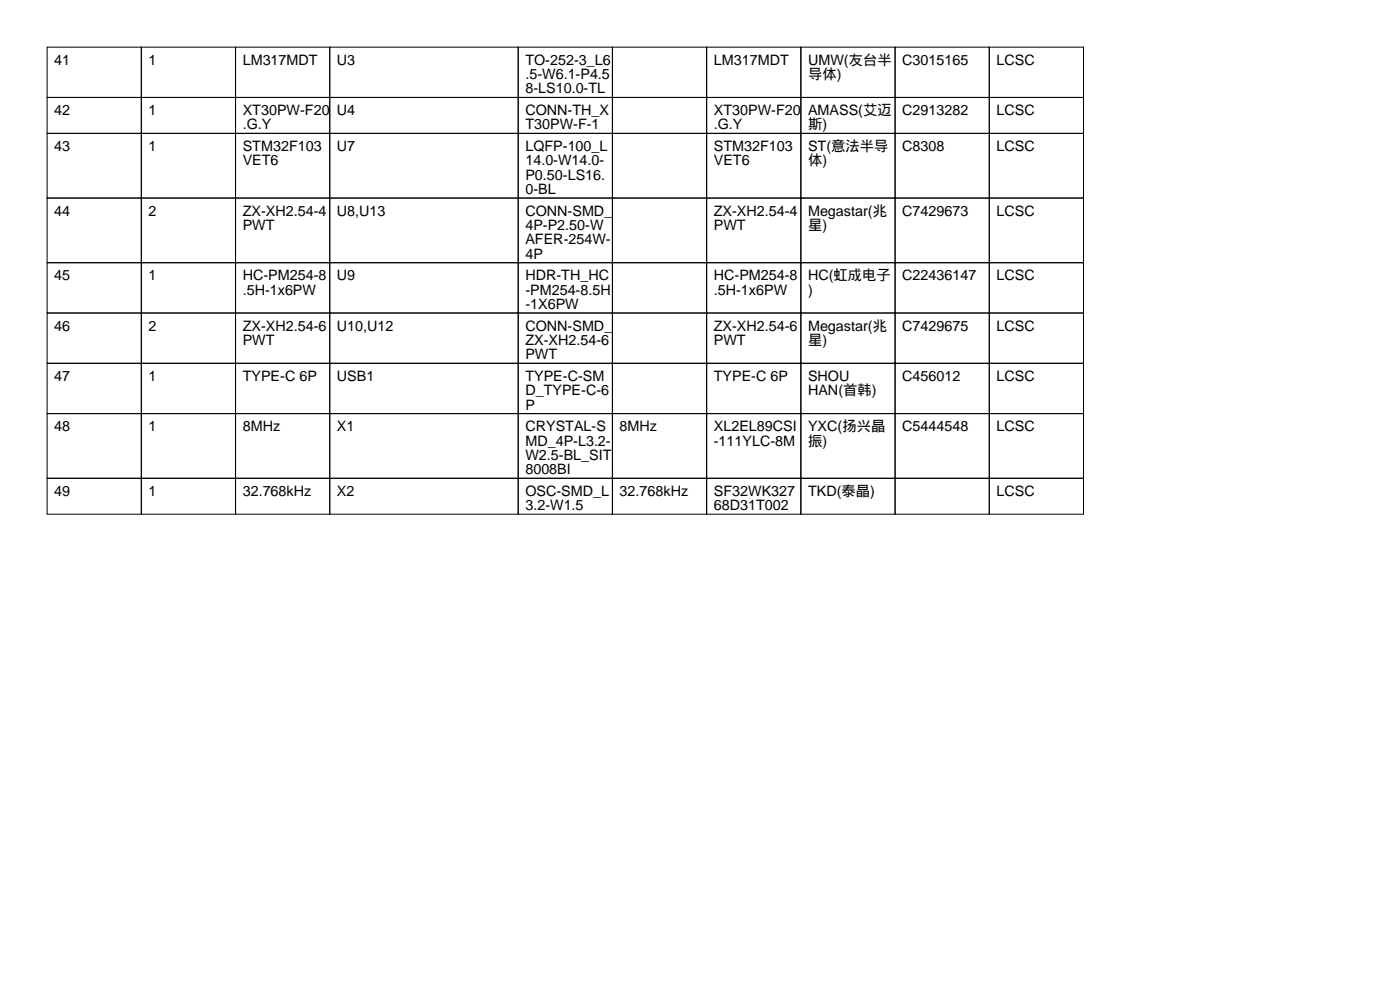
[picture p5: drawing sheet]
<svg xmlns="http://www.w3.org/2000/svg" width="297mm" height="210mm" viewBox="0 0 297 210" stroke-linecap="round" stroke-linejoin="round" font-family="sans-serif">
<defs><g id="words">
<g font-size="3">
<text x="11.5" y="13.7">41</text>
<text x="31.5" y="13.7">1</text>
<text x="51.5" y="13.7">LM317MDT</text>
<text x="71.5" y="13.7">U3</text>
<text x="111.5" y="13.7">TO-252-3_L6</text>
<text x="111.5" y="16.8">.5-W6.1-P4.5</text>
<text x="151.5" y="13.7">LM317MDT</text>
<text x="171.5" y="13.7">UMW(友台半</text>
<text x="171.5" y="16.8">导体)</text>
<text x="191.5" y="13.7">C3015165</text>
<text x="211.5" y="13.7">LCSC</text>
<text x="111.5" y="19.8">8-LS10.0-TL</text>
<text x="11.5" y="24.4">42</text>
<text x="31.5" y="24.4">1</text>
<text x="51.5" y="24.4">XT30PW-F20</text>
<text x="51.5" y="27.4">.G.Y</text>
<text x="71.5" y="24.4">U4</text>
<text x="111.5" y="24.4">CONN-TH_X</text>
<text x="111.5" y="27.4">T30PW-F-1</text>
<text x="151.5" y="24.4">XT30PW-F20</text>
<text x="151.5" y="27.4">.G.Y</text>
<text x="171.5" y="24.4">AMASS(艾迈</text>
<text x="171.5" y="27.4">斯)</text>
<text x="191.5" y="24.4">C2913282</text>
<text x="211.5" y="24.4">LCSC</text>
<text x="11.5" y="32">43</text>
<text x="31.5" y="32">1</text>
<text x="51.5" y="32">STM32F103</text>
<text x="51.5" y="35.1">VET6</text>
<text x="71.5" y="32">U7</text>
<text x="111.5" y="32">LQFP-100_L</text>
<text x="111.5" y="35.1">14.0-W14.0-</text>
<text x="151.5" y="32">STM32F103</text>
<text x="151.5" y="35.1">VET6</text>
<text x="171.5" y="32">ST(意法半导</text>
<text x="171.5" y="35.1">体)</text>
<text x="191.5" y="32">C8308</text>
<text x="211.5" y="32">LCSC</text>
<text x="111.5" y="38.1">P0.50-LS16.</text>
<text x="111.5" y="41.2">0-BL</text>
<text x="11.5" y="45.7">44</text>
<text x="31.5" y="45.7">2</text>
<text x="51.5" y="45.7">ZX-XH2.54-4</text>
<text x="71.5" y="45.7">U8,U13</text>
<text x="111.5" y="45.7">CONN-SMD_</text>
<text x="151.5" y="45.7">ZX-XH2.54-4</text>
<text x="171.5" y="45.7">Megastar(兆</text>
<text x="191.5" y="45.7">C7429673</text>
<text x="211.5" y="45.7">LCSC</text>
<text x="51.5" y="48.8">PWT</text>
<text x="111.5" y="48.8">4P-P2.50-W</text>
<text x="111.5" y="51.8">AFER-254W-</text>
<text x="151.5" y="48.8">PWT</text>
<text x="171.5" y="48.8">星)</text>
<text x="11.5" y="59.4">45</text>
<text x="31.5" y="59.4">1</text>
<text x="51.5" y="59.4">HC-PM254-8</text>
<text x="71.5" y="59.4">U9</text>
<text x="111.5" y="54.9">4P</text>
<text x="111.5" y="59.4">HDR-TH_HC</text>
<text x="151.5" y="59.4">HC-PM254-8</text>
<text x="171.5" y="59.4">HC(虹成电子</text>
<text x="191.5" y="59.4">C22436147</text>
<text x="211.5" y="59.4">LCSC</text>
<text x="51.5" y="62.5">.5H-1x6PW</text>
<text x="111.5" y="62.5">-PM254-8.5H</text>
<text x="111.5" y="65.5">-1X6PW</text>
<text x="151.5" y="62.5">.5H-1x6PW</text>
<text x="171.5" y="62.5">)</text>
<text x="11.5" y="70.1">46</text>
<text x="31.5" y="70.1">2</text>
<text x="51.5" y="70.1">ZX-XH2.54-6</text>
<text x="71.5" y="70.1">U10,U12</text>
<text x="111.5" y="70.1">CONN-SMD_</text>
<text x="151.5" y="70.1">ZX-XH2.54-6</text>
<text x="171.5" y="70.1">Megastar(兆</text>
<text x="191.5" y="70.1">C7429675</text>
<text x="211.5" y="70.1">LCSC</text>
<text x="51.5" y="73.2">PWT</text>
<text x="111.5" y="73.2">ZX-XH2.54-6</text>
<text x="111.5" y="76.2">PWT</text>
<text x="151.5" y="73.2">PWT</text>
<text x="171.5" y="73.2">星)</text>
<text x="11.5" y="80.8">47</text>
<text x="31.5" y="80.8">1</text>
<text x="51.5" y="80.8">TYPE-C 6P</text>
<text x="71.5" y="80.8">USB1</text>
<text x="111.5" y="80.8">TYPE-C-SM</text>
<text x="111.5" y="83.8">D_TYPE-C-6</text>
<text x="151.5" y="80.8">TYPE-C 6P</text>
<text x="171.5" y="80.8">SHOU</text>
<text x="171.5" y="83.8">HAN(首韩)</text>
<text x="191.5" y="80.8">C456012</text>
<text x="211.5" y="80.8">LCSC</text>
<text x="111.5" y="86.9">P</text>
<text x="11.5" y="91.4">48</text>
<text x="31.5" y="91.4">1</text>
<text x="51.5" y="91.4">8MHz</text>
<text x="71.5" y="91.4">X1</text>
<text x="111.5" y="91.4">CRYSTAL-S</text>
<text x="111.5" y="94.5">MD_4P-L3.2-</text>
<text x="131.5" y="91.4">8MHz</text>
<text x="151.5" y="91.4">XL2EL89CSI</text>
<text x="151.5" y="94.5">-111YLC-8M</text>
<text x="171.5" y="91.4">YXC(扬兴晶</text>
<text x="171.5" y="94.5">振)</text>
<text x="191.5" y="91.4">C5444548</text>
<text x="211.5" y="91.4">LCSC</text>
<text x="111.5" y="97.5">W2.5-BL_SIT</text>
<text x="111.5" y="100.6">8008BI</text>
<text x="11.5" y="105.2">49</text>
<text x="31.5" y="105.2">1</text>
<text x="51.5" y="105.2">32.768kHz</text>
<text x="71.5" y="105.2">X2</text>
<text x="111.5" y="105.2">OSC-SMD_L</text>
<text x="131.5" y="105.2">32.768kHz</text>
<text x="151.5" y="105.2">SF32WK327</text>
<text x="171.5" y="105.2">TKD(泰晶)</text>
<text x="211.5" y="105.2">LCSC</text>
<text x="111.5" y="108.2">3.2-W1.5</text>
<text x="151.5" y="108.2">68D31T002</text>
</g>
</g></defs>
<g fill="none" stroke="#000" stroke-width=".21">
<path d="M10 10h20v10.7h-20zM30 10h20v10.7h-20zM50 10h20v10.7h-20zM70 10h40v10.7h-40zM110 10h20v10.7h-20zM130 10h20v10.7h-20zM150 10h20v10.7h-20zM170 10h20v10.7h-20zM190 10h20v10.7h-20zM210 10h20v10.7h-20zM10 20.7h20v7.6h-20zM10 28.3h20v13.7h-20z"/>
<path d="M30 20.7h20v7.6h-20zM30 28.3h20v13.7h-20zM50 20.7h20v7.6h-20zM50 28.3h20v13.7h-20zM70 20.7h40v7.6h-40zM70 28.3h40v13.7h-40zM110 20.7h20v7.6h-20zM110 28.3h20v13.7h-20zM130 20.7h20v7.6h-20zM130 28.3h20v13.7h-20zM150 20.7h20v7.6h-20zM150 28.3h20v13.7h-20z"/>
<path d="M170 20.7h20v7.6h-20zM170 28.3h20v13.7h-20zM190 20.7h20v7.6h-20zM190 28.3h20v13.7h-20zM210 20.7h20v7.6h-20zM210 28.3h20v13.7h-20zM10 42h20v13.7h-20zM10 55.7h20v10.7h-20zM30 42h20v13.7h-20zM30 55.7h20v10.7h-20zM50 42h20v13.7h-20zM50 55.7h20v10.7h-20z"/>
<path d="M70 42h40v13.7h-40zM70 55.7h40v10.7h-40zM110 42h20v13.7h-20zM110 55.7h20v10.7h-20zM130 42h20v13.7h-20zM130 55.7h20v10.7h-20zM150 42h20v13.7h-20zM150 55.7h20v10.7h-20zM170 42h20v13.7h-20zM170 55.7h20v10.7h-20zM190 42h20v13.7h-20zM190 55.7h20v10.7h-20z"/>
<path d="M210 42h20v13.7h-20zM210 55.7h20v10.7h-20zM10 66.4h20v10.7h-20zM10 77.1h20v10.6h-20zM30 66.4h20v10.7h-20zM30 77.1h20v10.6h-20zM50 66.4h20v10.7h-20zM50 77.1h20v10.6h-20zM70 66.4h40v10.7h-40zM70 77.1h40v10.6h-40zM110 66.4h20v10.7h-20zM110 77.1h20v10.6h-20z"/>
<path d="M130 66.4h20v10.7h-20zM130 77.1h20v10.6h-20zM150 66.4h20v10.7h-20zM150 77.1h20v10.6h-20zM170 66.4h20v10.7h-20zM170 77.1h20v10.6h-20zM190 66.4h20v10.7h-20zM190 77.1h20v10.6h-20zM210 66.4h20v10.7h-20zM210 77.1h20v10.6h-20zM10 87.7h20v13.7h-20zM30 87.7h20v13.7h-20z"/>
<path d="M50 87.7h20v13.7h-20zM70 87.7h40v13.7h-40zM110 87.7h20v13.7h-20zM130 87.7h20v13.7h-20zM150 87.7h20v13.7h-20zM170 87.7h20v13.7h-20zM190 87.7h20v13.7h-20zM210 87.7h20v13.7h-20zM10 101.4h20v7.7h-20zM30 101.4h20v7.7h-20zM50 101.4h20v7.7h-20zM70 101.4h40v7.7h-40z"/>
<path d="M110 101.4h20v7.7h-20zM130 101.4h20v7.7h-20zM150 101.4h20v7.7h-20zM170 101.4h20v7.7h-20zM190 101.4h20v7.7h-20zM210 101.4h20v7.7h-20z"/>
</g>
<use href="#words"/>
</svg>
